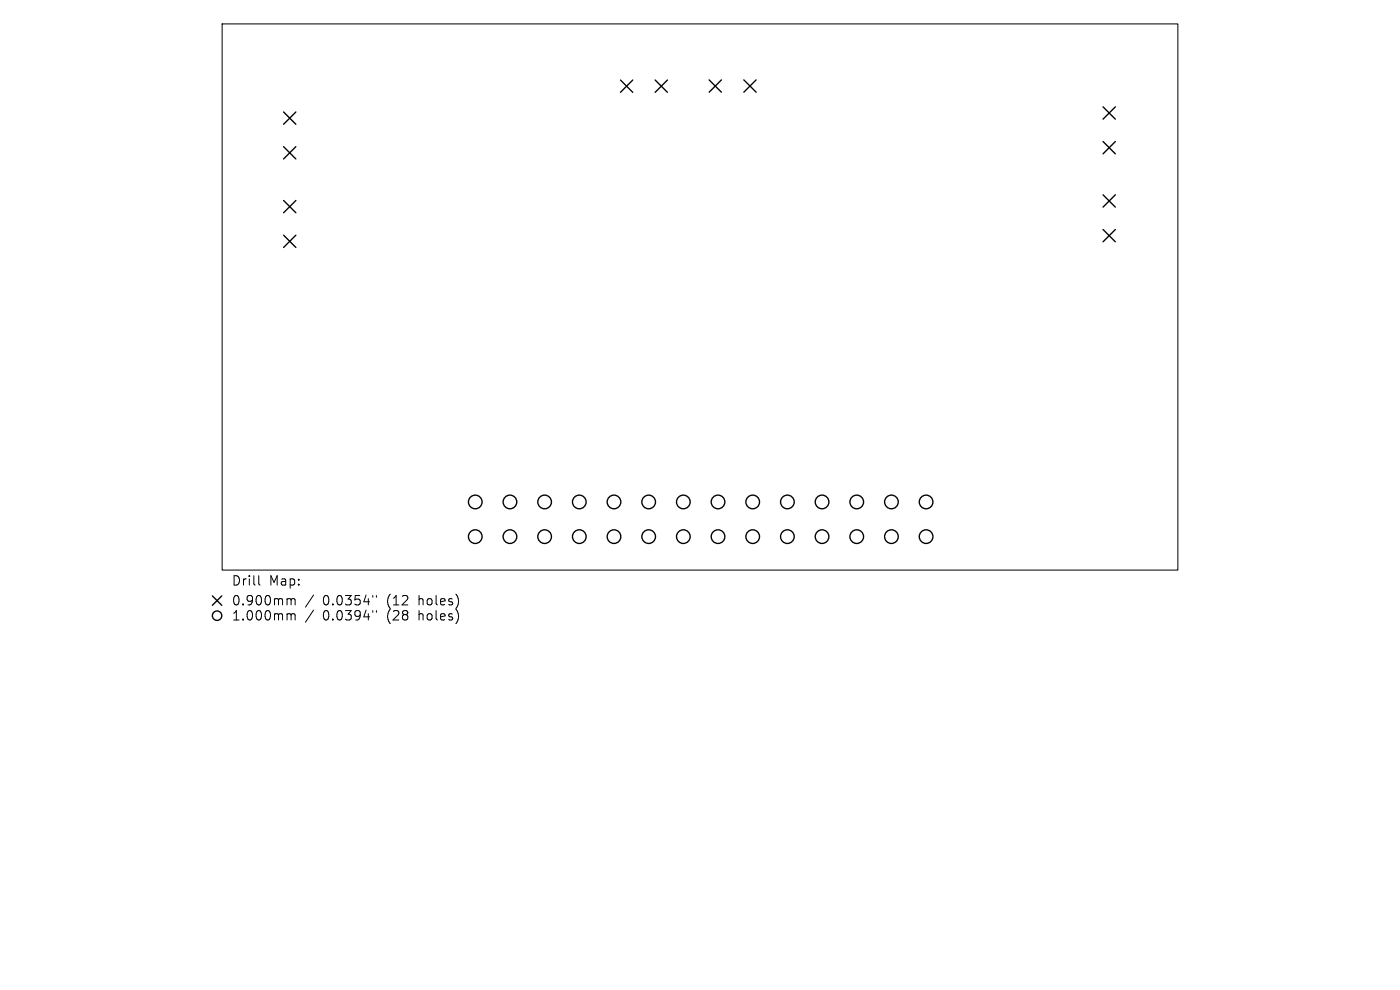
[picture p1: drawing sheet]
<svg xmlns="http://www.w3.org/2000/svg" width="297mm" height="210mm" viewBox="0 0 297 210" stroke-linecap="round" stroke-linejoin="round" font-family="sans-serif">
<defs><g id="words">
<g font-size="2.8">
<text x="49.1" y="124.5">Drill</text>
<text x="57.1" y="124.5">Map:</text>
<text x="49.1" y="128.7">0.900mm</text>
<text x="49.1" y="131.9">1.000mm</text>
<text x="68.5" y="128.7">0.0354&quot;</text>
<text x="68.5" y="131.9">0.0394&quot;</text>
<text x="82.2" y="128.7">(12</text>
<text x="82.2" y="131.9">(28</text>
<text x="89.1" y="128.7">holes)</text>
<text x="89.1" y="131.9">holes)</text>
</g>
</g></defs>
<g fill="none" stroke="#000" stroke-width=".21">
<path d="M47.1 5.1h202.8v115.8h-202.8zM54.9 122.1v1.7l.3 .3M61.2 127l.5 .1 .1 .2M61.2 130.2h.3l.3 .3M61.8 127.3l.2-.3 .5 .1 .1 1.2M61.8 127.3v1M61.8 130.5v1M61.8 130.5l.2-.3 .5 .1 .1 1.2M66.5 126.2l-1.7 2.6M66.5 129.4l-1.7 2.6M79.1 126.3v.4M79.1 129.5v.4"/>
<path d="M79.8 126.3v.4M79.8 129.5v.4"/>
</g>
<g fill="none" stroke="#000" stroke-width=".29">
<path d="M131.6 17l2.6 2.6M134.2 17l-2.6 2.6M139 17l2.6 2.6M141.6 17l-2.6 2.6M150.4 16.9l2.6 2.7M153 16.9l-2.6 2.7M157.8 16.9l2.6 2.7M160.4 16.9l-2.6 2.7M60.2 23.8l2.6 2.6M60.2 31.1l2.6 2.6M62.8 23.8l-2.6 2.6M62.8 31.1l-2.6 2.6"/>
<path d="M234 22.7l2.6 2.6M234 30l2.6 2.6M236.6 22.7l-2.6 2.6M236.6 30l-2.6 2.6M60.2 42.5l2.6 2.6M60.2 49.9l2.6 2.6M62.8 42.5l-2.6 2.6M62.8 49.9l-2.6 2.6M234 41.3l2.6 2.6M234 48.7l2.6 2.6M236.6 41.3l-2.6 2.6M236.6 48.7l-2.6 2.6"/>
<path d="M45.1 126.4l2 2M47.1 126.4l-2 2"/>
<circle cx="100.8" cy="113.8" r="1.45"/>
<circle cx="100.8" cy="106.5" r="1.45"/>
<circle cx="108.2" cy="113.8" r="1.45"/>
<circle cx="108.2" cy="106.5" r="1.45"/>
<circle cx="115.5" cy="113.8" r="1.45"/>
<circle cx="115.5" cy="106.5" r="1.45"/>
<circle cx="122.9" cy="113.8" r="1.45"/>
<circle cx="122.9" cy="106.5" r="1.45"/>
<circle cx="130.3" cy="113.8" r="1.45"/>
<circle cx="130.3" cy="106.5" r="1.45"/>
<circle cx="137.6" cy="113.8" r="1.45"/>
<circle cx="137.6" cy="106.5" r="1.45"/>
<circle cx="145" cy="113.8" r="1.45"/>
<circle cx="145" cy="106.5" r="1.45"/>
<circle cx="152.3" cy="113.8" r="1.45"/>
<circle cx="152.3" cy="106.5" r="1.45"/>
<circle cx="159.7" cy="113.8" r="1.45"/>
<circle cx="159.7" cy="106.5" r="1.45"/>
<circle cx="167" cy="113.8" r="1.45"/>
<circle cx="167" cy="106.5" r="1.45"/>
<circle cx="174.4" cy="113.8" r="1.45"/>
<circle cx="174.4" cy="106.5" r="1.45"/>
<circle cx="181.8" cy="113.8" r="1.45"/>
<circle cx="181.8" cy="106.5" r="1.45"/>
<circle cx="189.1" cy="113.8" r="1.45"/>
<circle cx="189.1" cy="106.5" r="1.45"/>
<circle cx="196.5" cy="113.8" r="1.45"/>
<circle cx="196.5" cy="106.5" r="1.45"/>
<circle cx="46.1" cy="130.6" r="1"/>
</g>
<use href="#words"/>
</svg>
